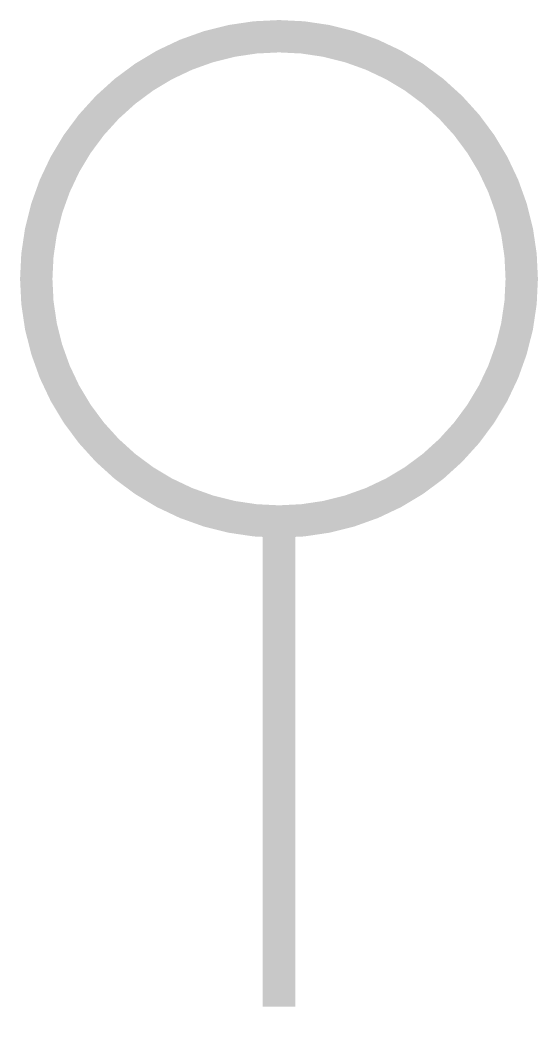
# Model space of a CAD drawing. Header units: millimetres. Extents: x -1.6 to 1.6, y -0.1 to 6.1.
import ezdxf

# ---------------------------------------------------------------- set-up
doc = ezdxf.new("R2010")
doc.units = ezdxf.units.MM

msp = doc.modelspace()

# ---------------------------------------------------------------- linework, layer by layer
at = {"const_width": 0.2}
msp.add_lwpolyline([(-1.5, 4.5, 1), (1.5, 4.5, 1)], format="xyb", close=True, dxfattribs=at)
msp.add_lwpolyline([(0, 0), (0, 3)], dxfattribs=at)

doc.saveas('drawing.dxf')
